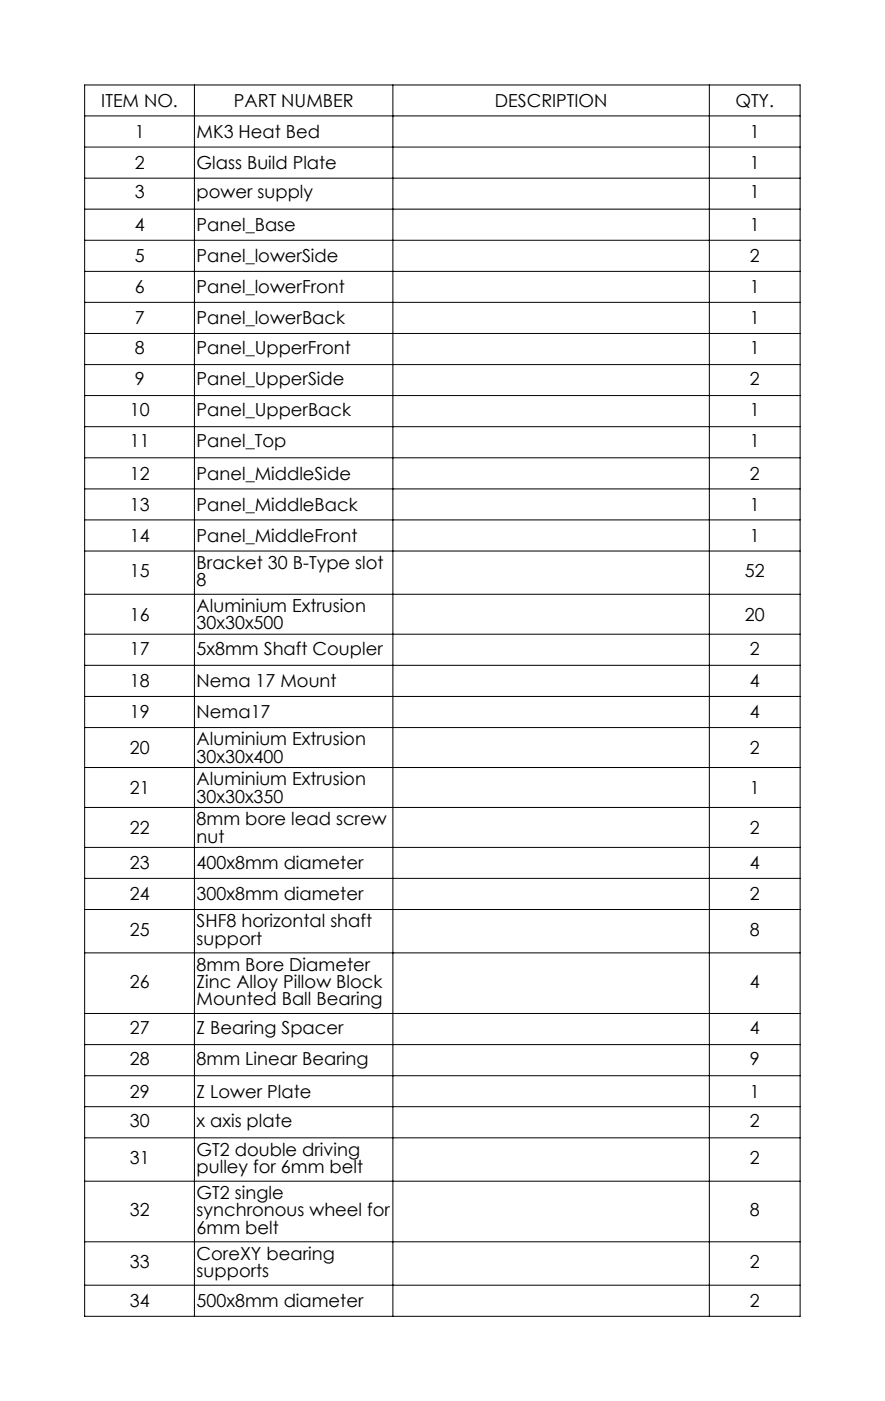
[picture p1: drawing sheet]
<svg xmlns="http://www.w3.org/2000/svg" width="209mm" height="330mm" viewBox="0 0 209 330" stroke-linecap="round" stroke-linejoin="round" font-family="sans-serif">
<defs><g id="words">
<g font-size="4.2">
<text x="23.9" y="25.2">ITEM NO.</text>
<text x="55.2" y="25.2">PART NUMBER</text>
<text x="116.7" y="25.2">DESCRIPTION</text>
<text x="173.5" y="25.2">QTY.</text>
<text x="31.8" y="32.5">1</text>
<text x="46.4" y="32.5">MK3 Heat Bed</text>
<text x="176.9" y="32.5">1</text>
<text x="31.8" y="39.8">2</text>
<text x="46.4" y="39.8">Glass Build Plate</text>
<text x="176.9" y="39.8">1</text>
<text x="31.8" y="46.8">3</text>
<text x="46.4" y="46.8">power supply</text>
<text x="176.9" y="46.8">1</text>
<text x="31.8" y="54.5">4</text>
<text x="46.4" y="54.5">Panel_Base</text>
<text x="176.9" y="54.5">1</text>
<text x="31.8" y="61.8">5</text>
<text x="46.4" y="61.8">Panel_lowerSide</text>
<text x="176.9" y="61.8">2</text>
<text x="31.8" y="69.2">6</text>
<text x="46.4" y="69.2">Panel_lowerFront</text>
<text x="176.9" y="69.2">1</text>
<text x="31.8" y="76.5">7</text>
<text x="46.4" y="76.5">Panel_lowerBack</text>
<text x="176.9" y="76.5">1</text>
<text x="31.8" y="83.4">8</text>
<text x="46.4" y="83.4">Panel_UpperFront</text>
<text x="176.9" y="83.4">1</text>
<text x="31.8" y="90.7">9</text>
<text x="46.4" y="90.7">Panel_UpperSide</text>
<text x="176.9" y="90.7">2</text>
<text x="30.6" y="98.1">10</text>
<text x="46.4" y="98.1">Panel_UpperBack</text>
<text x="176.9" y="98.1">1</text>
<text x="30.6" y="105.4">11</text>
<text x="46.4" y="105.4">Panel_Top</text>
<text x="176.9" y="105.4">1</text>
<text x="30.6" y="113.1">12</text>
<text x="46.4" y="113.1">Panel_MiddleSide</text>
<text x="176.9" y="113.1">2</text>
<text x="30.6" y="120.4">13</text>
<text x="46.4" y="120.4">Panel_MiddleBack</text>
<text x="176.9" y="120.4">1</text>
<text x="30.6" y="127.8">14</text>
<text x="46.4" y="127.8">Panel_MiddleFront</text>
<text x="176.9" y="127.8">1</text>
<text x="30.6" y="136.1">15</text>
<text x="46.4" y="134.1">Bracket 30 B-Type slot</text>
<text x="175.7" y="136.1">52</text>
<text x="46.4" y="138.2">8</text>
<text x="30.6" y="146.4">16</text>
<text x="46.4" y="144.3">Aluminium Extrusion</text>
<text x="46.4" y="148.4">30x30x500</text>
<text x="175.7" y="146.4">20</text>
<text x="30.6" y="154.3">17</text>
<text x="46.4" y="154.3">5x8mm Shaft Coupler</text>
<text x="176.9" y="154.3">2</text>
<text x="30.6" y="162.1">18</text>
<text x="46.4" y="162.1">Nema 17 Mount</text>
<text x="176.9" y="162.1">4</text>
<text x="30.6" y="169.4">19</text>
<text x="46.4" y="169.4">Nema17</text>
<text x="176.9" y="169.4">4</text>
<text x="30.6" y="177.8">20</text>
<text x="46.4" y="175.7">Aluminium Extrusion</text>
<text x="46.4" y="179.8">30x30x400</text>
<text x="176.9" y="177.8">2</text>
<text x="46.4" y="185.1">Aluminium Extrusion</text>
<text x="30.6" y="187.2">21</text>
<text x="46.4" y="189.2">30x30x350</text>
<text x="176.9" y="187.2">1</text>
<text x="30.6" y="196.6">22</text>
<text x="46.4" y="194.6">8mm bore lead screw</text>
<text x="176.9" y="196.6">2</text>
<text x="46.4" y="198.7">nut</text>
<text x="30.6" y="205">23</text>
<text x="46.4" y="205">400x8mm diameter</text>
<text x="176.9" y="205">4</text>
<text x="30.6" y="212.3">24</text>
<text x="46.4" y="212.3">300x8mm diameter</text>
<text x="176.9" y="212.3">2</text>
<text x="30.6" y="220.7">25</text>
<text x="46.4" y="218.6">SHF8 horizontal shaft</text>
<text x="176.9" y="220.7">8</text>
<text x="46.4" y="222.7">support</text>
<text x="30.6" y="232.9">26</text>
<text x="46.4" y="228.8">8mm Bore Diameter</text>
<text x="46.4" y="232.9">Zinc Alloy Pillow Block</text>
<text x="176.9" y="232.9">4</text>
<text x="46.4" y="237.1">Mounted Ball Bearing</text>
<text x="30.6" y="243.8">27</text>
<text x="46.4" y="243.8">Z Bearing Spacer</text>
<text x="176.9" y="243.8">4</text>
<text x="30.6" y="251.1">28</text>
<text x="46.4" y="251.1">8mm Linear Bearing</text>
<text x="176.9" y="251.1">9</text>
<text x="30.6" y="258.8">29</text>
<text x="46.4" y="258.8">Z Lower Plate</text>
<text x="176.9" y="258.8">1</text>
<text x="30.6" y="265.7">30</text>
<text x="46.4" y="265.7">x axis plate</text>
<text x="176.9" y="265.7">2</text>
<text x="30.6" y="274.5">31</text>
<text x="46.4" y="272.5">GT2 double driving</text>
<text x="176.9" y="274.5">2</text>
<text x="46.4" y="276.6">pulley for 6mm belt</text>
<text x="30.6" y="286.8">32</text>
<text x="46.4" y="282.7">GT2 single</text>
<text x="46.4" y="286.8">synchronous wheel for</text>
<text x="176.9" y="286.8">8</text>
<text x="46.4" y="290.9">6mm belt</text>
<text x="30.6" y="299">33</text>
<text x="46.4" y="297">CoreXY bearing</text>
<text x="176.9" y="299">2</text>
<text x="46.4" y="301.1">supports</text>
<text x="30.6" y="308.2">34</text>
<text x="46.4" y="308.2">500x8mm diameter</text>
<text x="176.9" y="308.2">2</text>
</g>
</g></defs>
<g fill="none" stroke="#000" stroke-width=".24">
<path d="M20 20h168.7v290.4h-168.7zM20 34.7h168.7M20 27.3h168.7M45.9 20v290.4M92.7 20v290.4M167.3 20v290.4M20 42h168.7M20 49.3h168.7M20 56.7h168.7M20 64h168.7M20 71.3h168.7M20 78.6h168.7"/>
<path d="M20 86h168.7M20 93.3h168.7M20 100.6h168.7M20 107.9h168.7M20 115.3h168.7M20 122.6h168.7M20 129.9h168.7M20 140.1h168.7M20 149.5h168.7M20 156.9h168.7M20 164.2h168.7M20 171.6h168.7"/>
<path d="M20 181h168.7M20 190.4h168.7M20 199.8h168.7M20 207.1h168.7M20 214.4h168.7M20 224.7h168.7M20 239h168.7M20 246.3h168.7M20 253.6h168.7M20 260.9h168.7M20 268.3h168.7M20 278.5h168.7"/>
<path d="M20 292.8h168.7M20 303h168.7"/>
</g>
<use href="#words"/>
</svg>
